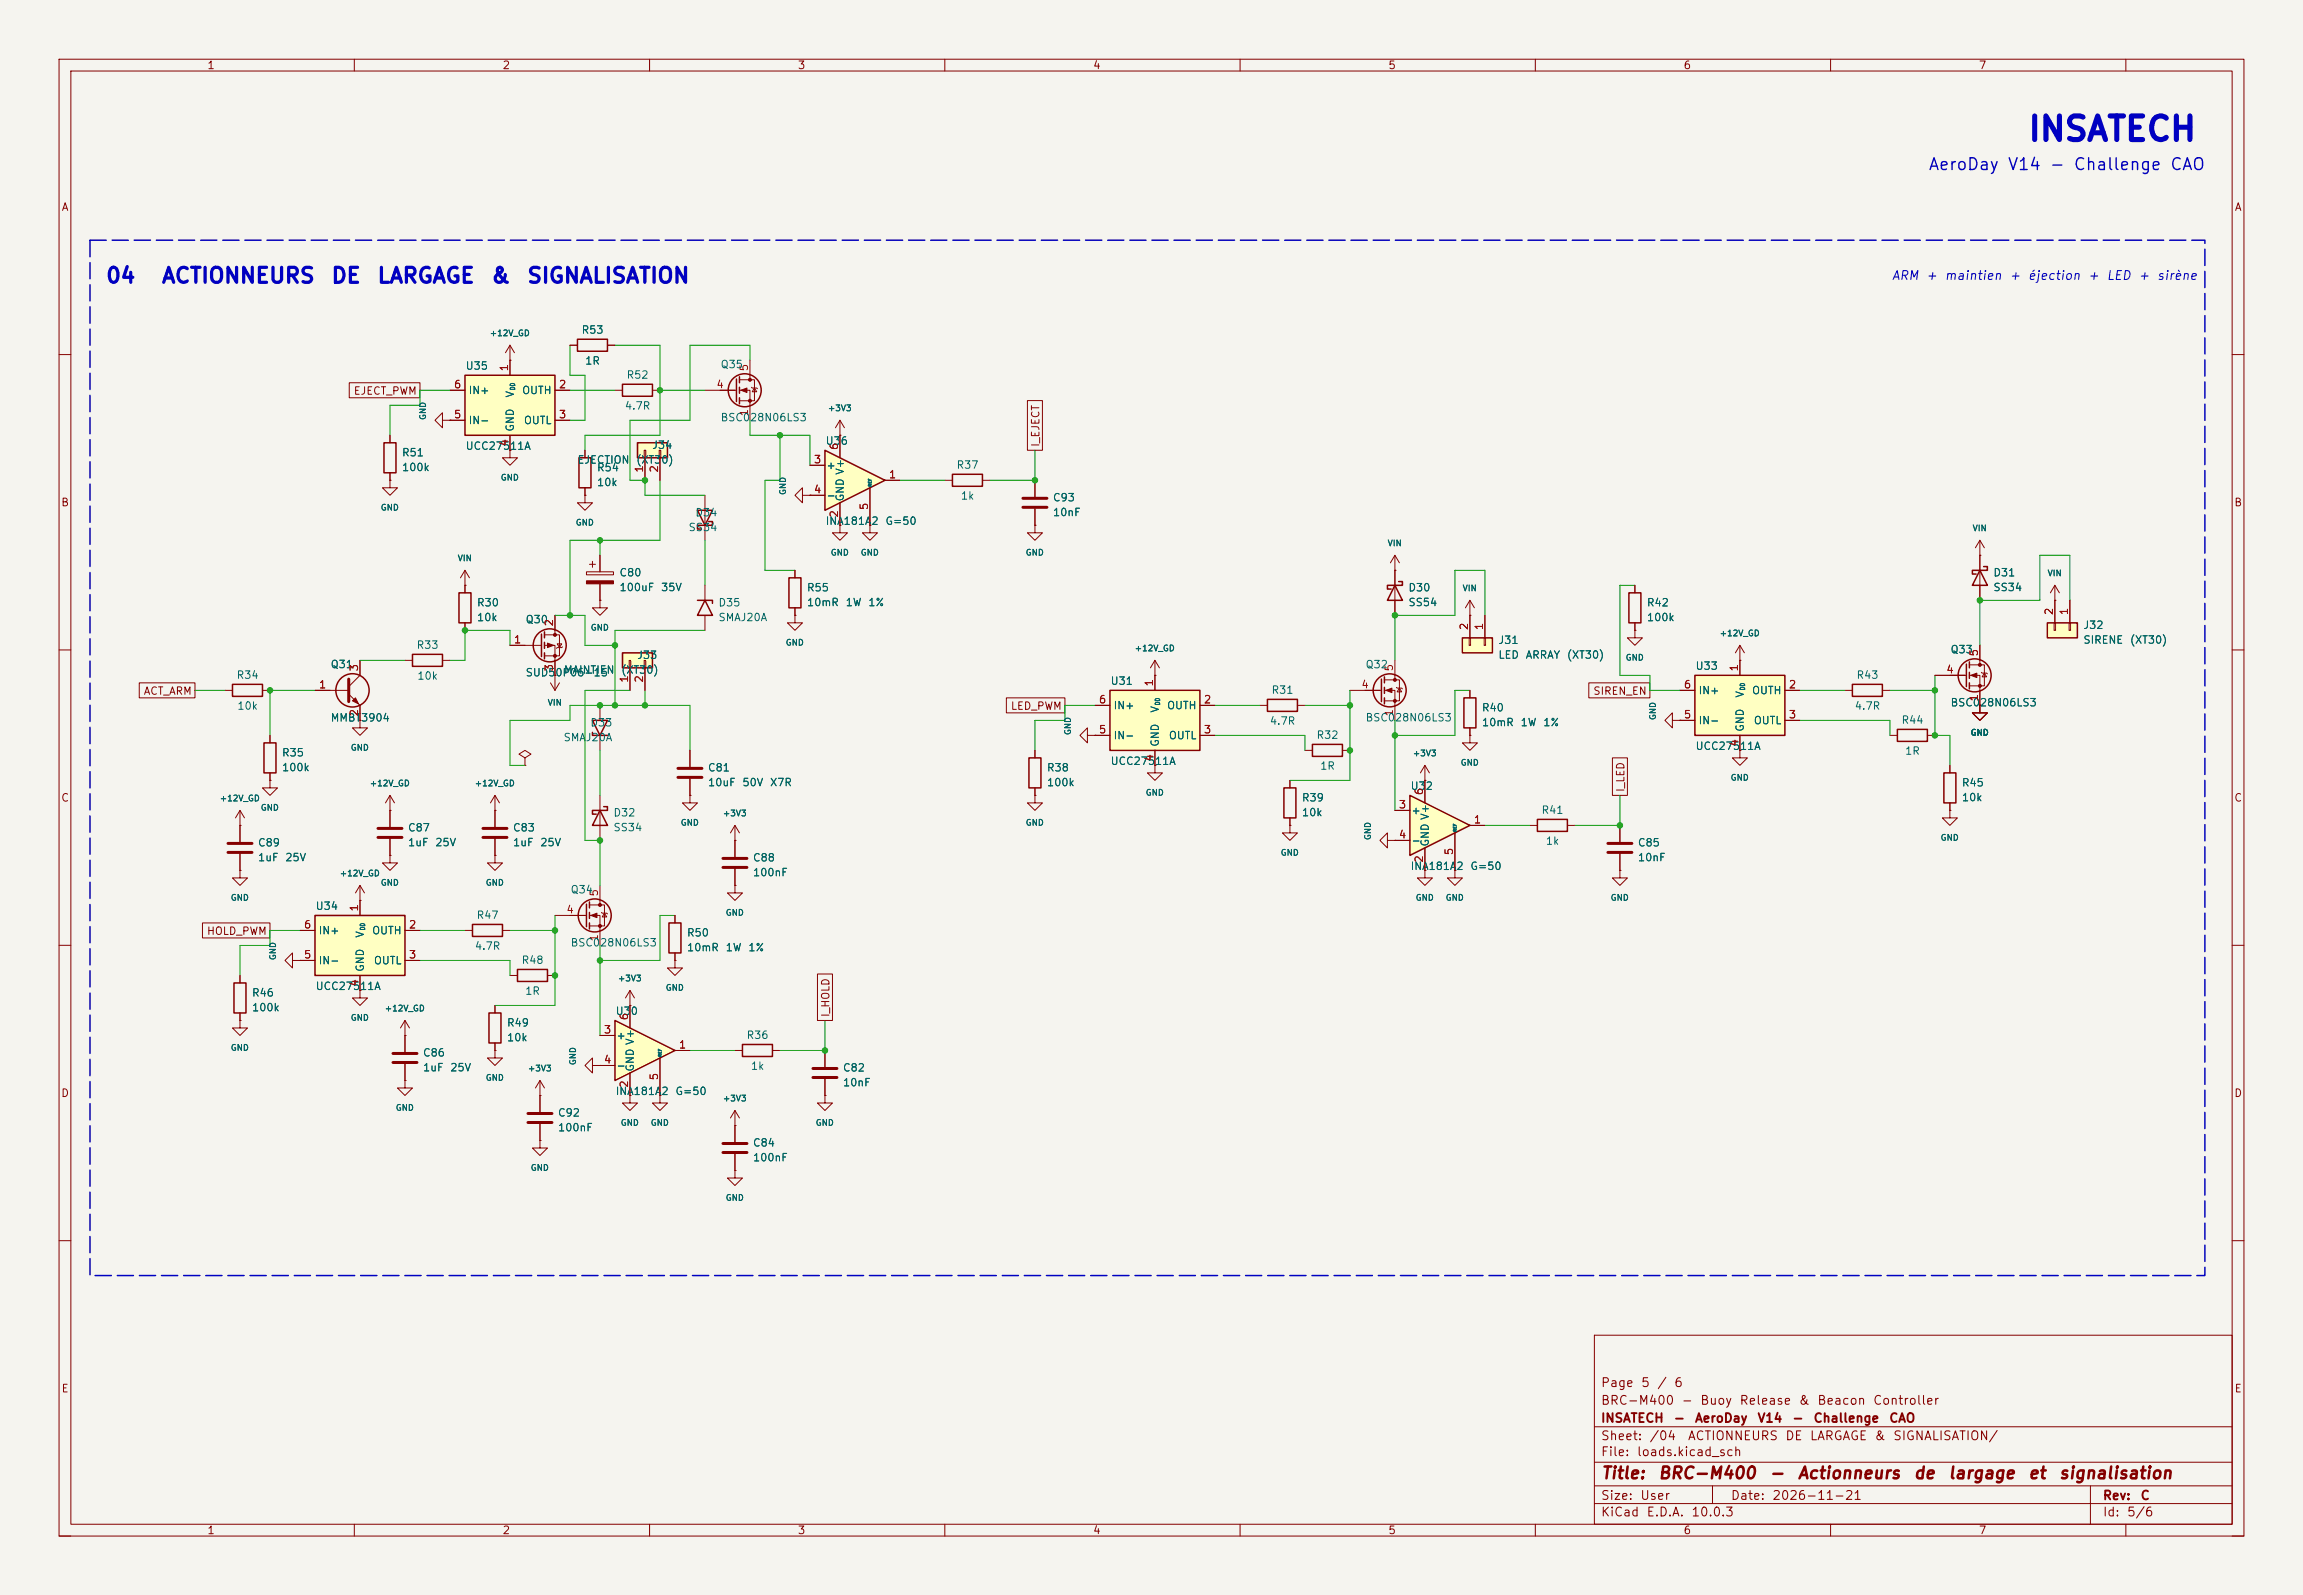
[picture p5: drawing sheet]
<svg xmlns="http://www.w3.org/2000/svg" width="390mm" height="270mm" viewBox="0 0 390 270" stroke-linecap="round" stroke-linejoin="round" font-family="sans-serif">
<defs><g id="words">
<text font-size="4" fill="#0000c2" x="343.2" y="24.8">INSATECH</text>
<g font-size="2.5" fill="#0000c2">
<text x="17.8" y="48.6">04</text>
<text x="27.2" y="48.6">ACTIONNEURS</text>
<text x="55.9" y="48.6">DE</text>
<text x="63.7" y="48.6">LARGAGE</text>
<text x="83" y="48.6">&amp;</text>
<text x="89.1" y="48.6">SIGNALISATION</text>
</g>
<text font-size="2" fill="#0000c2" x="326.5" y="29.3">AeroDay V14 - Challenge CAO</text>
<g font-size="2" fill="#840000">
<text x="271" y="250.9">Title:</text>
<text x="280.7" y="250.9">BRC-M400</text>
<text x="299.5" y="250.9">-</text>
<text x="304.3" y="250.9">Actionneurs</text>
<text x="323.9" y="250.9">de</text>
<text x="329.8" y="250.9">largage</text>
<text x="343.3" y="250.9">et</text>
<text x="348.5" y="250.9">signalisation</text>
</g>
<g font-size="1.5" fill="#0000c2">
<text x="320.2" y="47.8">ARM</text>
<text x="326" y="47.8">+</text>
<text x="329.2" y="47.8">maintien</text>
<text x="340.1" y="47.8">+</text>
<text x="343.3" y="47.8">éjection</text>
<text x="353.4" y="47.8">+</text>
<text x="356.6" y="47.8">LED</text>
<text x="362" y="47.8">+</text>
<text x="365.1" y="47.8">sirène</text>
</g>
<g font-size="1.5" fill="#840000">
<text x="271" y="238.2">BRC-M400</text>
<text x="271" y="235.2">Page</text>
<text x="277.8" y="235.2">5</text>
<text x="280.5" y="235.2">/</text>
<text x="283.4" y="235.2">6</text>
<text x="284.7" y="238.2">-</text>
<text x="287.8" y="238.2">Buoy</text>
<text x="294.5" y="238.2">Release</text>
<text x="304.5" y="238.2">&amp;</text>
<text x="307.6" y="238.2">Beacon</text>
<text x="317.1" y="238.2">Controller</text>
<text x="271" y="244.2">Sheet:</text>
<text x="271" y="241.2">INSATECH</text>
<text x="279.2" y="244.2">/04</text>
<text x="283.3" y="241.2">-</text>
<text x="285.7" y="244.2">ACTIONNEURS</text>
<text x="286.9" y="241.2">AeroDay</text>
<text x="297.5" y="241.2">V14</text>
<text x="302.2" y="244.2">DE</text>
<text x="303.4" y="241.2">-</text>
<text x="306.4" y="244.2">LARGAGE</text>
<text x="307" y="241.2">Challenge</text>
<text x="317.3" y="244.2">&amp;</text>
<text x="319.8" y="241.2">CAO</text>
<text x="320.5" y="244.2">SIGNALISATION/</text>
<text x="271" y="246.9">File:</text>
<text x="277.1" y="246.9">loads.kicad_sch</text>
<text x="271" y="257.1">KiCad</text>
<text x="271" y="254.3">Size:</text>
<text x="277.7" y="254.3">User</text>
<text x="278.7" y="257.1">E.D.A.</text>
<text x="286.3" y="257.1">10.0.3</text>
<text x="293" y="254.3">Date:</text>
<text x="300" y="254.3">2026-11-21</text>
<text x="356" y="254.3">Rev:</text>
<text x="356" y="257.1">Id:</text>
<text x="360.1" y="257.1">5/6</text>
<text x="362.4" y="254.3">C</text>
</g>
<g font-size="1.3" fill="#840000">
<text x="35" y="12">1</text>
<text x="85" y="12">2</text>
<text x="135" y="12">3</text>
<text x="185" y="12">4</text>
<text x="235" y="12">5</text>
<text x="285" y="12">6</text>
<text x="335" y="12">7</text>
<text x="10.3" y="36">A</text>
<text x="378.3" y="36">A</text>
<text x="59.8" y="67.1">EJECT_PWM</text>
<text x="176.3" y="75.7" transform="rotate(-90 176.3 75.7)">I_EJECT</text>
<text x="10.3" y="86">B</text>
<text x="378.3" y="86">B</text>
<text x="24.2" y="117.9">ACT_ARM</text>
<text x="269.7" y="117.9">SIREN_EN</text>
<text x="171.1" y="120.5">LED_PWM</text>
<text x="10.3" y="136">C</text>
<text x="275.4" y="134.2" transform="rotate(-90 275.4 134.2)">I_LED</text>
<text x="378.3" y="136">C</text>
<text x="34.9" y="158.6">HOLD_PWM</text>
<text x="140.8" y="172.3" transform="rotate(-90 140.8 172.3)">I_HOLD</text>
<text x="10.3" y="186">D</text>
<text x="378.3" y="186">D</text>
<text x="10.3" y="236">E</text>
<text x="378.3" y="236">E</text>
<text x="35" y="260">1</text>
<text x="85" y="260">2</text>
<text x="135" y="260">3</text>
<text x="185" y="260">4</text>
<text x="235" y="260">5</text>
<text x="285" y="260">6</text>
<text x="335" y="260">7</text>
</g>
<g font-size="1.3" fill="#006464">
<text x="98.4" y="56.8">R53</text>
<text x="78.7" y="62.9">U35</text>
<text x="99" y="62">1R</text>
<text x="106" y="64.4">R52</text>
<text x="121.9" y="62.6">Q35</text>
<text x="79.2" y="67">IN+</text>
<text x="87.3" y="67.4" transform="rotate(-90 87.3 67.4)">V</text>
<text x="88.3" y="67">OUTH</text>
<text x="105.7" y="69.7">4.7R</text>
<text x="121.9" y="71.6">BSC028N06LS3</text>
<text x="68" y="77.6">R51</text>
<text x="78.7" y="76.5">UCC27511A</text>
<text x="79.2" y="72.1">IN-</text>
<text x="87.3" y="73.2" transform="rotate(-90 87.3 73.2)">GND</text>
<text x="88.6" y="72.1">OUTL</text>
<text x="110.3" y="76.3">J34</text>
<text x="139.7" y="75.6">U36</text>
<text x="68" y="80.1">100k</text>
<text x="97.7" y="78.8">EJECTION</text>
<text x="101" y="82.6">10k</text>
<text x="101" y="80.1">R54</text>
<text x="107.6" y="78.8">(XT30)</text>
<text x="139.8" y="79.7">+</text>
<text x="161.9" y="79.7">R37</text>
<text x="117.6" y="87.7">D34</text>
<text x="139.7" y="89.2">INA181A2</text>
<text x="139.8" y="84.8">-</text>
<text x="143.2" y="85" transform="rotate(-90 143.2 85)">GND V+</text>
<text x="149.8" y="89.2">G=50</text>
<text x="162.6" y="84.9">1k</text>
<text x="178.2" y="85.2">C93</text>
<text x="178.2" y="87.7">10nF</text>
<text x="116.5" y="90.2">SS34</text>
<text x="104.8" y="100.4">100uF</text>
<text x="104.8" y="97.9">C80</text>
<text x="111.8" y="100.4">35V</text>
<text x="136.5" y="100.4">R55</text>
<text x="238.4" y="100.4">D30</text>
<text x="337.5" y="97.9">D31</text>
<text x="337.5" y="100.4">SS34</text>
<text x="80.7" y="105.5">10k</text>
<text x="80.7" y="103">R30</text>
<text x="88.9" y="105.8">Q30</text>
<text x="121.6" y="105.5">SMAJ20A</text>
<text x="121.6" y="103">D35</text>
<text x="136.5" y="102.9">10mR</text>
<text x="143.1" y="102.9">1W</text>
<text x="146.9" y="102.9">1%</text>
<text x="238.4" y="102.9">SS54</text>
<text x="278.8" y="103">R42</text>
<text x="278.8" y="105.5">100k</text>
<text x="352.7" y="106.8">J32</text>
<text x="55.9" y="113.4">Q31</text>
<text x="70.4" y="110.1">R33</text>
<text x="107.8" y="111.9">J33</text>
<text x="231.1" y="113.4">Q32</text>
<text x="253.6" y="109.3">J31</text>
<text x="253.6" y="111.8">LED</text>
<text x="258.3" y="111.8">ARRAY</text>
<text x="265.2" y="111.8">(XT30)</text>
<text x="287" y="113.7">U33</text>
<text x="330.2" y="110.9">Q33</text>
<text x="352.7" y="109.3">SIRENE</text>
<text x="360.6" y="109.3">(XT30)</text>
<text x="40" y="115.2">R34</text>
<text x="70.6" y="115.4">10k</text>
<text x="88.9" y="114.8">SUD50P06-15</text>
<text x="95.4" y="114.4">MAINTIEN</text>
<text x="105.1" y="114.4">(XT30)</text>
<text x="188" y="116.2">U31</text>
<text x="215.2" y="117.8">R31</text>
<text x="287.5" y="117.8">IN+</text>
<text x="295.6" y="118.2" transform="rotate(-90 295.6 118.2)">V</text>
<text x="296.6" y="117.8">OUTH</text>
<text x="314.3" y="115.2">R43</text>
<text x="330.2" y="119.9">BSC028N06LS3</text>
<text x="40.1" y="120.5">10k</text>
<text x="55.9" y="122.5">MMBT3904</text>
<text x="95.3" y="125.8">SMAJ20A</text>
<text x="99.9" y="123.3">D33</text>
<text x="188.5" y="125.5">IN-</text>
<text x="188.5" y="120.4">IN+</text>
<text x="196.6" y="120.7" transform="rotate(-90 196.6 120.7)">V</text>
<text x="197.5" y="120.4">OUTH</text>
<text x="197.8" y="125.5">OUTL</text>
<text x="214.9" y="123">4.7R</text>
<text x="222.8" y="125.4">R32</text>
<text x="231.1" y="122.4">BSC028N06LS3</text>
<text x="250.8" y="123.2">10mR</text>
<text x="250.8" y="120.7">R40</text>
<text x="257.4" y="123.2">1W</text>
<text x="261.2" y="123.2">1%</text>
<text x="287.5" y="122.9">IN-</text>
<text x="295.6" y="124" transform="rotate(-90 295.6 124)">GND</text>
<text x="296.9" y="122.9">OUTL</text>
<text x="314" y="120.5">4.7R</text>
<text x="321.9" y="122.8">R44</text>
<text x="47.6" y="128.4">R35</text>
<text x="47.6" y="130.9">100k</text>
<text x="119.8" y="130.9">C81</text>
<text x="177.2" y="130.9">R38</text>
<text x="188" y="129.8">UCC27511A</text>
<text x="196.6" y="126.5" transform="rotate(-90 196.6 126.5)">GND</text>
<text x="223.4" y="130.6">1R</text>
<text x="287" y="127.3">UCC27511A</text>
<text x="322.5" y="128.1">1R</text>
<text x="119.8" y="133.4">10uF</text>
<text x="125.6" y="133.4">50V</text>
<text x="130.3" y="133.4">X7R</text>
<text x="177.2" y="133.4">100k</text>
<text x="220.4" y="136">R39</text>
<text x="238.8" y="134">U32</text>
<text x="332.1" y="135.9">10k</text>
<text x="332.1" y="133.4">R45</text>
<text x="43.6" y="143.6">C89</text>
<text x="69" y="143.6">1uF</text>
<text x="69" y="141.1">C87</text>
<text x="73.6" y="143.6">25V</text>
<text x="86.8" y="143.6">1uF</text>
<text x="86.8" y="141.1">C83</text>
<text x="91.4" y="143.6">25V</text>
<text x="103.8" y="138.5">D32</text>
<text x="103.8" y="141">SS34</text>
<text x="220.4" y="138.5">10k</text>
<text x="238.9" y="138.2">+</text>
<text x="238.9" y="143.2">-</text>
<text x="242.3" y="143.4" transform="rotate(-90 242.3 143.4)">GND V+</text>
<text x="260.9" y="138.1">R41</text>
<text x="261.7" y="143.3">1k</text>
<text x="277.3" y="143.6">C85</text>
<text x="43.6" y="146.1">1uF</text>
<text x="48.2" y="146.1">25V</text>
<text x="127.4" y="148.6">100nF</text>
<text x="127.4" y="146.1">C88</text>
<text x="238.8" y="147.6">INA181A2</text>
<text x="248.9" y="147.6">G=50</text>
<text x="277.3" y="146.1">10nF</text>
<text x="53.3" y="154.3">U34</text>
<text x="80.6" y="155.9">R47</text>
<text x="96.5" y="151.5">Q34</text>
<text x="53.8" y="158.5">IN+</text>
<text x="61.9" y="158.8" transform="rotate(-90 61.9 158.8)">V</text>
<text x="62.9" y="158.5">OUTH</text>
<text x="80.3" y="161.1">4.7R</text>
<text x="96.5" y="160.5">BSC028N06LS3</text>
<text x="116.2" y="161.3">10mR</text>
<text x="116.2" y="158.8">R50</text>
<text x="122.8" y="161.3">1W</text>
<text x="126.6" y="161.3">1%</text>
<text x="53.3" y="167.9">UCC27511A</text>
<text x="53.8" y="163.6">IN-</text>
<text x="61.9" y="164.6" transform="rotate(-90 61.9 164.6)">GND</text>
<text x="63.2" y="163.6">OUTL</text>
<text x="88.2" y="163.5">R48</text>
<text x="42.6" y="169">R46</text>
<text x="42.6" y="171.5">100k</text>
<text x="88.8" y="168.7">1R</text>
<text x="104.1" y="172.1">U30</text>
<text x="71.5" y="179.2">C86</text>
<text x="85.7" y="176.6">10k</text>
<text x="85.7" y="174.1">R49</text>
<text x="104.3" y="176.3">+</text>
<text x="126.3" y="176.2">R36</text>
<text x="71.5" y="181.7">1uF</text>
<text x="76.1" y="181.7">25V</text>
<text x="104.1" y="185.7">INA181A2</text>
<text x="104.3" y="181.3">-</text>
<text x="107.7" y="181.5" transform="rotate(-90 107.7 181.5)">GND V+</text>
<text x="114.3" y="185.7">G=50</text>
<text x="127" y="181.4">1k</text>
<text x="142.6" y="181.7">C82</text>
<text x="142.6" y="184.2">10nF</text>
<text x="94.4" y="191.8">100nF</text>
<text x="94.4" y="189.3">C92</text>
<text x="127.4" y="196.9">100nF</text>
<text x="127.4" y="194.4">C84</text>
</g>
<g font-size="1.3" fill="#a90000">
<text x="86.3" y="63" transform="rotate(-90 86.3 63)">1</text>
<text x="127" y="63" transform="rotate(-90 127 63)">5</text>
<text x="76.8" y="71.1">5</text>
<text x="76.8" y="66">6</text>
<text x="94.5" y="66">2</text>
<text x="94.5" y="71.1">3</text>
<text x="121.2" y="66">4</text>
<text x="127" y="70.6" transform="rotate(-90 127 70.6)">1</text>
<text x="86.3" y="75.7" transform="rotate(-90 86.3 75.7)">4</text>
<text x="142.2" y="76.3" transform="rotate(-90 142.2 76.3)">6</text>
<text x="109.2" y="80.1" transform="rotate(-90 109.2 80.1)">1</text>
<text x="111.7" y="80.1" transform="rotate(-90 111.7 80.1)">2</text>
<text x="137.7" y="78.7">3</text>
<text x="137.7" y="83.8">4</text>
<text x="150.4" y="81.3">1</text>
<text x="142.2" y="87.7" transform="rotate(-90 142.2 87.7)">2</text>
<text x="147.3" y="86.5" transform="rotate(-90 147.3 86.5)">5</text>
<text x="94" y="106.1" transform="rotate(-90 94 106.1)">2</text>
<text x="248.9" y="106.8" transform="rotate(-90 248.9 106.8)">2</text>
<text x="251.4" y="106.8" transform="rotate(-90 251.4 106.8)">1</text>
<text x="348" y="104.2" transform="rotate(-90 348 104.2)">2</text>
<text x="350.5" y="104.2" transform="rotate(-90 350.5 104.2)">1</text>
<text x="60.9" y="113.8" transform="rotate(-90 60.9 113.8)">3</text>
<text x="86.9" y="109.2">1</text>
<text x="94" y="113.8" transform="rotate(-90 94 113.8)">3</text>
<text x="236.2" y="113.8" transform="rotate(-90 236.2 113.8)">5</text>
<text x="294.6" y="113.8" transform="rotate(-90 294.6 113.8)">1</text>
<text x="335.3" y="111.2" transform="rotate(-90 335.3 111.2)">5</text>
<text x="53.9" y="116.8">1</text>
<text x="106.7" y="115.7" transform="rotate(-90 106.7 115.7)">1</text>
<text x="109.2" y="115.7" transform="rotate(-90 109.2 115.7)">2</text>
<text x="186" y="119.4">6</text>
<text x="195.6" y="116.3" transform="rotate(-90 195.6 116.3)">1</text>
<text x="203.8" y="119.4">2</text>
<text x="230.4" y="116.8">4</text>
<text x="285" y="116.8">6</text>
<text x="302.8" y="116.8">2</text>
<text x="329.5" y="114.3">4</text>
<text x="335.3" y="118.8" transform="rotate(-90 335.3 118.8)">1</text>
<text x="60.9" y="121.4" transform="rotate(-90 60.9 121.4)">2</text>
<text x="186" y="124.5">5</text>
<text x="203.8" y="124.5">3</text>
<text x="236.2" y="121.4" transform="rotate(-90 236.2 121.4)">1</text>
<text x="285" y="121.9">5</text>
<text x="302.8" y="121.9">3</text>
<text x="195.6" y="129" transform="rotate(-90 195.6 129)">4</text>
<text x="294.6" y="126.5" transform="rotate(-90 294.6 126.5)">4</text>
<text x="236.8" y="137.2">3</text>
<text x="241.3" y="134.7" transform="rotate(-90 241.3 134.7)">6</text>
<text x="236.8" y="142.2">4</text>
<text x="249.5" y="139.7">1</text>
<text x="241.3" y="146.1" transform="rotate(-90 241.3 146.1)">2</text>
<text x="246.4" y="144.9" transform="rotate(-90 246.4 144.9)">5</text>
<text x="60.9" y="154.4" transform="rotate(-90 60.9 154.4)">1</text>
<text x="95.8" y="154.9">4</text>
<text x="101.6" y="151.9" transform="rotate(-90 101.6 151.9)">5</text>
<text x="51.4" y="157.5">6</text>
<text x="69.1" y="157.5">2</text>
<text x="101.6" y="159.5" transform="rotate(-90 101.6 159.5)">1</text>
<text x="51.4" y="162.6">5</text>
<text x="60.9" y="167.1" transform="rotate(-90 60.9 167.1)">4</text>
<text x="69.1" y="162.6">3</text>
<text x="106.7" y="172.8" transform="rotate(-90 106.7 172.8)">6</text>
<text x="102.2" y="175.3">3</text>
<text x="114.9" y="177.8">1</text>
<text x="102.2" y="180.3">4</text>
<text x="106.7" y="184.2" transform="rotate(-90 106.7 184.2)">2</text>
<text x="111.7" y="183" transform="rotate(-90 111.7 183)">5</text>
</g>
<g font-size="1" fill="#006464">
<text x="82.9" y="57.1">+12V_GD</text>
<text x="72.4" y="71.2" transform="rotate(-90 72.4 71.2)">GND</text>
<text x="140.1" y="69.8">+3V3</text>
<text x="84.7" y="81.6">GND</text>
<text x="133.3" y="83.9" transform="rotate(-90 133.3 83.9)">GND</text>
<text x="64.4" y="86.7">GND</text>
<text x="97.4" y="89.2">GND</text>
<text x="77.4" y="95.2">VIN</text>
<text x="140.6" y="94.3">GND</text>
<text x="145.7" y="94.3">GND</text>
<text x="173.6" y="94.3">GND</text>
<text x="234.9" y="92.7">VIN</text>
<text x="334" y="90.2">VIN</text>
<text x="247.6" y="100.3">VIN</text>
<text x="346.7" y="97.8">VIN</text>
<text x="99.9" y="107">GND</text>
<text x="291.1" y="107.9">+12V_GD</text>
<text x="133" y="109.5">GND</text>
<text x="192.1" y="110.5">+12V_GD</text>
<text x="275.2" y="112.1">GND</text>
<text x="92.7" y="119.7">VIN</text>
<text x="181.6" y="124.5" transform="rotate(-90 181.6 124.5)">GND</text>
<text x="280.6" y="122" transform="rotate(-90 280.6 122)">GND</text>
<text x="333.6" y="124.8">GND</text>
<text x="59.3" y="127.3">GND</text>
<text x="239.2" y="128.3">+3V3</text>
<text x="247.3" y="129.8">GND</text>
<text x="37.1" y="135.9">+12V_GD</text>
<text x="44.1" y="137.5">GND</text>
<text x="62.5" y="133.3">+12V_GD</text>
<text x="80.3" y="133.3">+12V_GD</text>
<text x="193.9" y="134.9">GND</text>
<text x="293" y="132.4">GND</text>
<text x="115.2" y="140">GND</text>
<text x="122.3" y="138.4">+3V3</text>
<text x="173.6" y="140">GND</text>
<text x="232.4" y="142.3" transform="rotate(-90 232.4 142.3)">GND</text>
<text x="328.5" y="142.5">GND</text>
<text x="57.5" y="148.6">+12V_GD</text>
<text x="216.8" y="145.1">GND</text>
<text x="39" y="152.7">GND</text>
<text x="64.4" y="150.2">GND</text>
<text x="82.2" y="150.2">GND</text>
<text x="122.8" y="155.2">GND</text>
<text x="239.6" y="152.7">GND</text>
<text x="244.7" y="152.7">GND</text>
<text x="272.7" y="152.7">GND</text>
<text x="47" y="162.6" transform="rotate(-90 47 162.6)">GND</text>
<text x="104.6" y="166.4">+3V3</text>
<text x="112.6" y="167.9">GND</text>
<text x="59.3" y="173">GND</text>
<text x="65.1" y="171.4">+12V_GD</text>
<text x="39" y="178.1">GND</text>
<text x="82.2" y="183.2">GND</text>
<text x="89.3" y="181.6">+3V3</text>
<text x="97.8" y="180.4" transform="rotate(-90 97.8 180.4)">GND</text>
<text x="66.9" y="188.3">GND</text>
<text x="105" y="190.8">GND</text>
<text x="110.1" y="190.8">GND</text>
<text x="122.3" y="186.7">+3V3</text>
<text x="138" y="190.8">GND</text>
<text x="89.8" y="198.4">GND</text>
<text x="122.8" y="203.5">GND</text>
</g>
<g font-size=".8" fill="#006464">
<text x="87.4" y="66.1" transform="rotate(-90 87.4 66.1)">DD</text>
<text x="196.6" y="119.5" transform="rotate(-90 196.6 119.5)">DD</text>
<text x="295.7" y="116.9" transform="rotate(-90 295.7 116.9)">DD</text>
<text x="62" y="157.6" transform="rotate(-90 62 157.6)">DD</text>
</g>
<g font-size=".5" fill="#006464">
<text x="147.7" y="82.4" transform="rotate(-90 147.7 82.4)">REF</text>
<text x="246.8" y="140.9" transform="rotate(-90 246.8 140.9)">REF</text>
<text x="112.1" y="179" transform="rotate(-90 112.1 179)">REF</text>
</g>
</g></defs>
<path d="M0 0h390v270h-390z" fill="#f5f4ef" stroke="#f5f4ef" stroke-width=".17"/>
<g fill="none" stroke="#840000" stroke-width=".17">
<path d="M10 10h370v250h-370zM12 12h366v246h-366zM60 10v2M110 10v2M160 10v2M210 10v2M260 10v2M310 10v2M360 10v2M10 60h2M378 60h2M10 110h2"/>
<path d="M213.4 119.4h1.2M219.7 119.4h1.3M378 110h2M101.6 134.6v7.7M116.8 134.6v1.3h1.3l-1.3 1.3-1.2-1.3h1.2M116.8 134.6h.1M195.6 129.6v1.2h1.2l-1.2 1.3-1.3-1.3h1.3M195.6 129.6h.1M10 160h2M49.5 162.6v-1.3l-1.2 1.3 1.2 1.3v-1.3h1.3M50.8 162.6h.1M124.5 177.8h1.2"/>
<path d="M130.8 177.8h1.3M378 160h2M10 210h2M378 210h2M270 226h108v32h-108zM60 258v2M110 258v2M160 258v2M210 258v2M260 258v2M270 254.5h108M270 251.5h108"/>
<path d="M270 247.5h108M270 241.5h108M290 251.5v3M310 258v2M354 251.5v6.5M360 258v2M10 260h2M378 260h2"/>
</g>
<path d="M214.6 118.4h5.1v2h-5.1zM101.6 137.2l1.3 2.5h-2.6zM102.2 136.5h.7v.7h-2.6v.6h.7M125.7 176.8h5.1v2h-5.1z" fill="none" stroke="#840000" stroke-width=".25"/>
<path d="M53.3 155h15.3v10.1h-15.3z" fill="#ffffc2"/>
<path d="M53.3 155h15.3v10.1h-15.3zM39.6 166.4h2.1v5.1h-2.1z" fill="none" stroke="#840000" stroke-width=".25"/>
<g fill="none" stroke="#840000" stroke-width=".17">
<path d="M50.8 157.5h2.5M61 152.4v2.6M68.6 157.5h2.5M40.6 172.7v1.3h1.3l-1.3 1.3-1.2-1.3h1.2M40.6 172.7h.1M40.6 165.1v1.3M40.6 171.5v1.2M50.8 162.6h2.5M61 167.7v1.2h1.2l-1.2 1.3-1.3-1.3h1.3M61 167.7h.1M61 165.1v2.6M68.6 175.3h.1"/>
<path d="M68.6 162.6h2.5M68.6 172.7l-.8 1.3M68.6 172.7l.7 1.3M68.6 172.7v2.6M100.3 180.4v-1.3l-1.2 1.3 1.2 1.2v-1.2h1.3M101.6 180.4h.1M106.7 185.4v1.3h1.2l-1.2 1.3-1.3-1.3h1.3M106.7 185.4h.1M111.8 185.4v1.3h1.2l-1.2 1.3-1.3-1.3h1.3M111.8 185.4h.1"/>
</g>
<path d="M104.1 172.7l10.2 5.1-10.2 5.1z" fill="#ffffc2"/>
<path d="M82.8 171.5h2v5.1h-2zM104.1 172.7l10.2 5.1-10.2 5.1z" fill="none" stroke="#840000" stroke-width=".25"/>
<g fill="none" stroke="#840000" stroke-width=".17">
<path d="M68.6 175.3v2.8M83.8 177.8v1.3h1.3l-1.3 1.3-1.3-1.3h1.3M83.8 177.8h.1M83.8 170.2v1.3M83.8 176.6v1.2M101.6 175.3h2.5M106.7 170.2h.1M106.7 167.7v6.3M106.7 167.7l-.8 1.2M106.7 167.7l.7 1.2M111.8 179.1v6.3M114.3 177.8h2.5"/>
<path d="M68.6 182.9v1.3h1.2l-1.2 1.2-1.3-1.2h1.3M68.6 182.9h.1M68.6 180.1v2.8M91.4 185.4h.1M91.4 182.9l-.7 1.3M91.4 182.9l.8 1.3M91.4 182.9v2.5M101.6 180.4h2.5M106.7 181.6v3.8"/>
</g>
<path d="M66.5 178.3h4.1M66.5 179.9h4.1" fill="none" stroke="#840000" stroke-width=".51"/>
<path d="M188 116.9h15.2v10.1h-15.2z" fill="#ffffc2"/>
<path d="M188 116.9h15.2v10.1h-15.2zM80 156.5h5.1v2h-5.1zM113.3 156.2h2v5.1h-2zM87.6 164.1h5.1v2h-5.1z" fill="none" stroke="#840000" stroke-width=".25"/>
<g fill="none" stroke="#840000" stroke-width=".17">
<path d="M185.4 119.4h2.6M195.6 114.3v2.6M203.2 119.4h2.5M83.8 137.2v2.8M116.8 127v2.8M116.8 131.8v2.8M124.5 139.7l-.8 1.3M124.5 139.7l.7 1.3M124.5 139.7v2.6M185.4 124.5h2.6M195.6 127v2.6M203.2 124.5h2.5"/>
<path d="M78.7 157.5h1.3M83.8 142v2.8M85.1 157.5h1.3M114.3 155v1.2M124.5 142.3h.1M124.5 149.9v1.3h1.2l-1.2 1.2-1.3-1.2h1.3M124.5 149.9h.1M86.4 165.1h1.2M92.7 165.1h1.3M114.3 162.6v1.3h1.3l-1.3 1.2-1.3-1.2h1.3M114.3 162.6h.1M114.3 161.3v1.3"/>
</g>
<path d="M114.8 130.1h4.1M114.8 131.6h4.1M81.8 140.2h4.1M81.8 141.8h4.1" fill="none" stroke="#840000" stroke-width=".51"/>
<path d="M287 114.3h15.3v10.2h-15.3z" fill="#ffffc2"/>
<g fill="none" stroke="#840000" stroke-width=".25">
<path d="M287 114.3h15.3v10.2h-15.3zM333 112.4v3.8M333.5 112v1.1M333.5 113.8v1M333.5 115.6v1M99.3 153.1v3.8M99.8 152.7v1M99.8 154.5v1M99.8 156.2v1"/>
<circle cx="334.4" cy="114.3" r="2.79"/>
<circle cx="100.7" cy="155" r="2.79"/>
</g>
<g fill="none" stroke="#840000" stroke-width=".17">
<path d="M335.3 94h.1M335.3 91.5v2.5M335.3 91.5l-.8 1.2M335.3 91.5l.7 1.2M284.5 116.9h2.5M294.6 111.8v2.5M302.3 116.9h2.5M327.7 114.3h5.3M333.5 112.5h2.5v3.6h-2.5M333.5 114.3h1.8v5.1M335.3 119.4v1.3h1.2l-1.2 1.2-1.3-1.2h1.3M335.3 119.4h.1"/>
<path d="M335.3 109.2v3.3M335.5 113.8l.2 .1h.7l.1 .2M336 113.9l.4 .7h-.7zM284.5 121.9h2.5M294.6 124.5v2.5M302.3 121.9h2.5M94 155h5.3M99.8 153.2h2.6v3.5h-2.6M99.8 155h1.8v5M101.6 149.9v3.3M101.9 154.5l.1 .1h.7l.2 .1M102.4 154.6l.3 .6h-.7z"/>
<path d="M124.5 142.3v2.8M124.5 147.1v2.8"/>
</g>
<g fill="#840000" stroke="#840000" stroke-width=".17">
<path d="M100.1 155l1-.4v.7z"/>
<path d="M333.8 114.3l1-.4v.8z"/>
<circle cx="101.6" cy="153.2" r=".25"/>
<circle cx="101.6" cy="156.7" r=".25"/>
<circle cx="335.3" cy="112.5" r=".25"/>
<circle cx="335.3" cy="116.1" r=".25"/>
</g>
<path d="M122.4 145.3h4.1M122.4 146.8h4.1" fill="none" stroke="#840000" stroke-width=".51"/>
<path d="M346.7 105.4h5.1v2.6h-5.1z" fill="#ffffc2"/>
<path d="M335.3 96.5l1.2 2.6h-2.5zM335.9 95.9h.6v.6h-2.5v.7h.6M346.7 105.4h5.1v2.6h-5.1z" fill="none" stroke="#840000" stroke-width=".25"/>
<path d="M335.3 94v7.6M348 99.1v6.3M348 99.1l-.8 1.3M348 99.1l.7 1.3M347.9 105.4h.2v1.3h-.2zM348 101.6h.1M350.4 105.4h.2v1.3h-.2zM350.5 101.6v3.8" fill="none" stroke="#840000" stroke-width=".17"/>
<path d="M78.7 63.5h15.3v10.2h-15.3z" fill="#ffffc2"/>
<path d="M65 75h2.1v5h-2.1zM78.7 63.5h15.3v10.2h-15.3zM161.3 80.3h5.1v2h-5.1zM77.7 100.4h2.1v5h-2.1z" fill="none" stroke="#840000" stroke-width=".25"/>
<g fill="none" stroke="#840000" stroke-width=".17">
<path d="M66 73.7v1.3M74.9 71.1v-1.2l-1.2 1.2 1.2 1.3v-1.3h1.3M76.2 71.1h.1M76.2 66.1h2.5M76.2 71.1h2.5M86.4 76.2v1.3h1.2l-1.2 1.3-1.3-1.3h1.3M86.4 76.2h.1M86.4 61v2.5M86.4 73.7v2.5M94 66.1h2.5M94 71.1h2.5M142.2 73.7h.1"/>
<path d="M142.2 71.1l-.7 1.3M142.2 71.1l.8 1.3M142.2 71.1v2.6M66 81.3v1.3h1.3l-1.3 1.2-1.2-1.2h1.2M66 81.3h.1M66 80v1.3M78.7 99.1h.1M78.7 96.5l-.7 1.3M78.7 96.5l.8 1.3M78.7 96.5v3.9M160 81.3h1.3M166.4 81.3h1.2"/>
<path d="M78.7 105.4v1.3"/>
</g>
<path d="M139.7 76.2l10.2 5.1-10.2 5.1z" fill="#ffffc2"/>
<g fill="none" stroke="#840000" stroke-width=".25">
<path d="M97.8 57.4h5.1v2.1h-5.1zM98 77.5h2.1v5.1h-2.1zM124.7 64.2v3.8M125.2 63.8v1M125.2 65.6v1M125.2 67.3v1M139.7 76.2l10.2 5.1-10.2 5.1zM118.1 86.4h2.5l-1.2 2.5zM120 88.3h.6v.6h-2.5v.7h.6M133.6 97.8h2v5.1h-2zM39.4 115.8h5v2.1h-5zM69.8 110.8h5.1v2h-5.1z"/>
<path d="M91.7 107.3v3.8M92.2 107v1M92.2 108.7v1.1M92.2 110.5v1M118.1 101.6h2.5v.5M119.4 101.6l1.2 2.6h-2.5zM44.7 125.8h2v5h-2zM174.2 128.3h2.1v5.1h-2.1zM260.3 138.7h5.1v2h-5.1zM329.2 130.8h2v5.1h-2z"/>
<circle cx="126.1" cy="66.1" r="2.79"/>
<circle cx="59.7" cy="116.9" r="2.82"/>
<circle cx="93.1" cy="109.2" r="2.79"/>
</g>
<g fill="none" stroke="#840000" stroke-width=".17">
<path d="M86.4 58.4l-.8 1.3M86.4 58.4l.7 1.3M86.4 58.4v2.6M96.5 58.4h1.3M102.9 58.4h1.2M86.4 61h.1M99.1 76.2v1.3M119.4 66.1h5.3M125.2 64.3h2.6v3.5h-2.6M125.2 66.1h1.8v5M127 61v3.3M127.3 65.6l.1 .1h.7l.2 .1"/>
<path d="M127.8 65.7l.3 .6h-.7zM137.2 78.8h2.5M142.2 73.7v3.8M99.1 83.8v1.3h1.2l-1.2 1.3-1.3-1.3h1.3M99.1 83.8h.1M99.1 82.6v1.2M99.3 96.8h4.6v.5h-4.6zM99.8 95.5h1M100.3 95v1M101.6 94v2.8M101.6 98.8v2.8M119.4 83.8v7.7"/>
<path d="M119.4 99.1v2.5M134.6 96.5v1.3M135.9 83.8v-1.2l-1.3 1.2 1.3 1.3v-1.3h1.3M137.2 83.8h.1M137.2 83.8h2.5M142.2 88.9v1.3h1.3l-1.3 1.3-1.2-1.3h1.2M142.2 88.9h.1M142.2 85.1v3.8M147.3 88.9v1.3h1.3l-1.3 1.3-1.3-1.3h1.3M147.3 88.9h.1M147.3 82.6v6.3M149.9 81.3h2.5"/>
<path d="M175.3 88.9v1.3h1.2l-1.2 1.3-1.3-1.3h1.3M175.3 88.9h.1M175.3 81.3v2.8M175.3 86.1v2.8M38.1 116.9h1.3M44.4 116.9h1.3M53.3 116.9h5.8M59.1 117.5l1.9 1.9v2.5M61 111.8v2.5l-1.9 1.9M68.6 111.8h1.2M74.9 111.8h1.3M86.4 109.2h5.3"/>
<path d="M92.2 107.5h2.5v3.5h-2.5M92.2 109.2h1.8v5.1M94 104.2v3.3M94.4 109h.7l-.4 .6zM95.2 109.5l-.1 .1h-.7l-.2 .2M101.6 101.6v1.3h1.3l-1.3 1.3-1.3-1.3h1.3M101.6 101.6h.1M119.4 104.2v2.5M134.6 104.2v1.2h1.3l-1.3 1.3-1.3-1.3h1.3M134.6 104.2h.1M134.6 102.9v1.3M40.6 139.7h.1"/>
<path d="M40.6 137.2v5.3M40.6 137.2l-.7 1.3M40.6 137.2l.8 1.3M45.7 132.1v1.3h1.3l-1.3 1.2-1.3-1.2h1.3M45.7 132.1h.1M45.7 124.5v1.3M45.7 130.8v1.3M61 121.9v1.3h1.2l-1.2 1.3-1.3-1.3h1.3M61 121.9h.1M66 137.2h.1M66 134.6l-.7 1.3M66 134.6l.8 1.3"/>
<path d="M66 134.6v5.4M83.8 137.2h.1M83.8 134.6l-.7 1.3M83.8 134.6l.8 1.3M83.8 134.6v2.6M175.3 134.6v1.3h1.2l-1.2 1.3-1.3-1.3h1.3M175.3 134.6h.1M175.3 127v1.3M175.3 133.4v1.2M259.1 139.7h1.2M265.4 139.7h1.3M274.3 139.7v2.8"/>
<path d="M330.2 137.2v1.3h1.3l-1.3 1.2-1.3-1.2h1.3M330.2 137.2h.1M330.2 129.6v1.2M330.2 135.9v1.3M40.6 147.3v1.3h1.3l-1.3 1.3-1.2-1.3h1.2M40.6 147.3h.1M40.6 144.5v2.8M61 152.4h.1M61 149.9l-.8 1.3M61 149.9l.7 1.3M61 149.9v2.5M66 144.8v1.3h1.3l-1.3 1.2-1.2-1.2h1.2"/>
<path d="M66 144.8h.1M66 142v2.8M83.8 144.8v1.3h1.3l-1.3 1.2-1.3-1.2h1.3M83.8 144.8h.1M241.3 147.3v1.3h1.3l-1.3 1.3-1.3-1.3h1.3M241.3 147.3h.1M246.4 147.3v1.3h1.2l-1.2 1.3-1.3-1.3h1.3M246.4 147.3h.1M274.3 147.3v1.3h1.3l-1.3 1.3-1.3-1.3h1.3M274.3 147.3h.1M274.3 144.5v2.8"/>
</g>
<g fill="#840000" stroke="#840000" stroke-width=".17">
<path d="M92.7 108.9l1 .3-1 .4z"/>
<path d="M59.7 118.6l.5-.5 .5 1z"/>
<path d="M99.3 98.3h4.6v.5h-4.6z"/>
<path d="M125.5 66.1l1-.4v.7z"/>
<circle cx="94" cy="107.5" r=".25"/>
<circle cx="94" cy="111" r=".25"/>
<circle cx="127" cy="64.3" r=".25"/>
<circle cx="127" cy="67.8" r=".25"/>
</g>
<path d="M173.2 84.4h4.1M173.2 85.9h4.1M59.1 115v3.8M38.6 142.8h4.1M38.6 144.3h4.1M64 140.2h4.1M64 141.8h4.1M272.3 142.8h4.1M272.3 144.3h4.1" fill="none" stroke="#840000" stroke-width=".51"/>
<path d="M107.9 75h5.1v2.5h-5.1z" fill="#ffffc2"/>
<path d="M105.4 65h5.1v2.1h-5.1zM107.9 75h5.1v2.5h-5.1zM313.7 115.8h5.1v2.1h-5.1zM321.3 123.5h5.1v2h-5.1z" fill="none" stroke="#840000" stroke-width=".25"/>
<g fill="none" stroke="#840000" stroke-width=".17">
<path d="M104.1 66.1h1.3M109.1 76.2h.2v1.3h-.2zM109.2 77.5v3.8M110.5 66.1h1.3M111.6 76.2h.3v1.3h-.3zM111.8 77.5v3.8M312.4 116.9h1.3M318.8 116.9h1.2M218.4 139.7v1.3h1.3l-1.3 1.3-1.2-1.3h1.2M218.4 139.7h.1M320 124.5h1.3M326.4 124.5h1.3"/>
<path d="M139.7 177.8v2.8M91.4 193.1v1.2h1.3l-1.3 1.3-1.2-1.3h1.2M91.4 193.1h.1M91.4 185.4v2.8M91.4 190.3v2.8M124.5 190.5h.1M124.5 198.1v1.3h1.2l-1.2 1.3-1.3-1.3h1.3M124.5 198.1h.1M124.5 188l-.8 1.3M124.5 188l.7 1.3M124.5 188v5.3M124.5 195.3v2.8"/>
<path d="M139.7 185.4v1.3h1.3l-1.3 1.3-1.3-1.3h1.3M139.7 185.4h.1M139.7 182.6v2.8"/>
</g>
<path d="M89.4 188.5h4.1M89.4 190h4.1M122.4 193.6h4.1M122.4 195.1h4.1M137.7 180.9h4M137.7 182.4h4" fill="none" stroke="#840000" stroke-width=".51"/>
<path d="M238.8 134.6l10.1 5.1-10.1 5.1z" fill="#ffffc2"/>
<path d="M238.8 134.6l10.1 5.1-10.1 5.1z" fill="none" stroke="#840000" stroke-width=".25"/>
<path d="M236.2 137.2h2.6M241.3 132.1v3.8M248.9 139.7h2.6M234.9 142.3v-1.3l-1.2 1.3 1.2 1.2v-1.2h1.3M236.2 142.3h.1M236.2 142.3h2.6M241.3 143.5v3.8M246.4 141v6.3" fill="none" stroke="#840000" stroke-width=".17"/>
<path d="M247.6 108h5.1v2.5h-5.1z" fill="#ffffc2"/>
<path d="M247.6 108h5.1v2.5h-5.1zM247.9 118.1h2v5.1h-2zM275.8 100.4h2.1v5h-2.1z" fill="none" stroke="#840000" stroke-width=".25"/>
<g fill="none" stroke="#840000" stroke-width=".17">
<path d="M276.9 99.1v1.3M195.6 114.3h.1M195.6 111.8l-.8 1.3M195.6 111.8l.7 1.3M195.6 111.8v2.5M248.8 108h.2v1.2h-.2zM248.9 104.2h.1M248.9 101.6v6.4M248.9 116.9v1.2M248.9 101.6l-.7 1.3M248.9 101.6l.8 1.3M251.3 108h.3v1.2h-.3z"/>
<path d="M251.5 104.2v3.8M276.9 106.7v1.3h1.2l-1.2 1.2-1.3-1.2h1.3M276.9 106.7h.1M276.9 105.4v1.3M294.6 111.8h.1M294.6 109.2l-.7 1.3M294.6 109.2l.8 1.3M294.6 109.2v2.6M184.1 124.5v-1.3l-1.2 1.3 1.2 1.3v-1.3h1.3M185.4 124.5h.1M248.9 124.5v1.3h1.3l-1.3 1.2-1.3-1.2h1.3M248.9 124.5h.1"/>
<path d="M248.9 123.2v1.3M283.2 121.9v-1.2l-1.3 1.2 1.3 1.3v-1.3h1.3M284.5 121.9h.1M294.6 127v1.3h1.3l-1.3 1.3-1.2-1.3h1.2M294.6 127h.1"/>
</g>
<path d="M105.4 110.5h5.1v2.6h-5.1z" fill="#ffffc2"/>
<g fill="none" stroke="#840000" stroke-width=".25">
<path d="M236.2 99.1l1.3 2.5h-2.6zM236.9 98.4h.6v.7h-2.6v.6h.7M105.4 110.5h5.1v2.6h-5.1zM233.9 115v3.8M234.4 114.6v1M234.4 116.4v1M234.4 118.1v1M100.3 124v.5h2.6M100.3 121.9h2.6l-1.3 2.6zM217.4 133.4h2.1v5.1h-2.1zM222.2 126h5.1v2h-5.1z"/>
<circle cx="235.3" cy="116.9" r="2.79"/>
</g>
<g fill="none" stroke="#840000" stroke-width=".17">
<path d="M96.5 58.4h1.3M102.9 58.4h1.2M59.1 64.8h12v2.5h-12zM66 73.7v1.3M76.2 71.1h.1M76.2 66.1h2.5M76.2 71.1h2.5M86.4 76.2h.1M86.4 61h.1M86.4 61v2.5M86.4 73.7v2.5M94 66.1h2.5"/>
<path d="M94 71.1h2.5M99.1 76.2v1.3M109.2 77.5v3.8M111.8 77.5v3.8M137.2 78.8h2.5M142.2 73.7h.1M142.2 73.7v3.8M174 67.8h2.5v8.4h-2.5zM66 81.3h.1M66 80v1.3M78.7 99.1h.1M78.7 99.1v1.3"/>
<path d="M99.1 83.8h.1M99.1 82.6v1.2M101.6 94v2.8M101.6 98.8v2.8M134.6 96.5v1.3M137.2 83.8h.1M137.2 83.8h2.5M142.2 88.9h.1M142.2 85.1v3.8M147.3 88.9h.1M147.3 82.6v6.3M149.9 81.3h2.5"/>
<path d="M175.3 88.9h.1M175.3 81.3v2.8M175.3 86.1v2.8M236.2 96.5h.1M236.2 94v10.2M236.2 94l-.7 1.3M236.2 94l.8 1.3M276.9 99.1v1.3M335.3 94h.1M335.3 94v2.5M335.3 99.1v2.5M23.6 115.6h9.4v2.5h-9.4z"/>
<path d="M53.3 116.9h2.6M61 111.8v2.5M61 119.4v2.5M78.7 105.4v1.3M86.4 109.2h2.5M93.2 115.6l.8 1.3M94 114.3h.1M94 104.2v2.5M94 111.8v5.1M94.7 115.6l-.7 1.3M101.6 101.6h.1M101.6 119.4v2.5"/>
<path d="M106.6 111.8h.2v1.3h-.2zM106.7 113.1v3.8M109.1 111.8h.2v1.3h-.2zM109.2 113.1v3.8M134.6 104.2h.1M134.6 102.9v1.3M170.4 118.1h9.9v2.6h-9.9zM185.4 119.4h2.6M195.6 114.3h.1M195.6 114.3v2.6M203.2 119.4h2.5M228.6 116.9h5.3"/>
<path d="M234.4 115.1h2.6v3.5h-2.6M234.4 116.9h1.8v5M236.2 111.8v3.3M236.5 116.4l.1 .1h.8l.1 .1M237 116.5l.4 .6h-.8zM248.9 104.2h.1M248.9 104.2v3.8M248.9 116.9v1.2M251.5 104.2v3.8M269.1 115.6h10.3v2.5h-10.3zM276.9 106.7h.1M276.9 105.4v1.3"/>
<path d="M284.5 116.9h2.5M294.6 111.8h.1M294.6 111.8v2.5M302.3 116.9h2.5M327.7 114.3h5M335.3 119.4h.1M335.3 109.2v2.6M335.3 116.9v2.5M348 101.6h.1M348 101.6v3.8M350.5 101.6v3.8M40.6 139.7h.1"/>
<path d="M40.6 139.7v2.8M45.7 132.1h.1M45.7 124.5v1.3M45.7 130.8v1.3M61 121.9h.1M66 137.2h.1M66 137.2v2.8M83.8 137.2h.1M83.8 137.2v2.8M88.9 128.3l1-.6-1-.7-1 .7 1 .6v1.3M88.9 129.6h.1M101.6 124.5v2.5"/>
<path d="M116.8 134.6h.1M116.8 127v2.8M116.8 131.8v2.8M175.3 134.6h.1M175.3 127v1.3M175.3 133.4v1.2M185.4 124.5h.1M185.4 124.5h2.6M195.6 129.6h.1M195.6 127v2.6M203.2 124.5h2.5M218.4 139.7h.1"/>
<path d="M218.4 132.1v1.3M218.4 138.5v1.2M221 127h1.2M227.3 127h1.3M236.2 137.2h2.6M241.3 132.1h.1M241.3 129.6l-.8 1.2M241.3 129.6l.8 1.2M241.3 129.6v6.3M248.9 124.5h.1M248.9 139.7h2.6M248.9 123.2v1.3"/>
<path d="M273 128.3h2.6v6.3h-2.6zM274.3 139.7v2.8M284.5 121.9h.1M284.5 121.9h2.5M294.6 127h.1M294.6 124.5v2.5M302.3 121.9h2.5M330.2 137.2h.1M330.2 129.6v1.2M330.2 135.9v1.3M34.3 156.2h11.4v2.6h-11.4zM40.6 147.3h.1"/>
<path d="M40.6 144.5v2.8M50.8 157.5h2.5M61 152.4h.1M61 152.4v2.6M66 144.8h.1M66 142v2.8M68.6 157.5h2.5M83.8 144.8h.1M83.8 142v2.8M114.3 155v1.2M124.5 142.3h.1M124.5 149.9h.1"/>
<path d="M124.5 142.3v2.8M124.5 147.1v2.8M236.2 142.3h.1M236.2 142.3h2.6M241.3 147.3h.1M241.3 143.5v3.8M246.4 147.3h.1M246.4 141v6.3M274.3 147.3h.1M274.3 144.5v2.8M40.6 172.7h.1M40.6 165.1v1.3"/>
<path d="M40.6 171.5v1.2M50.8 162.6h.1M50.8 162.6h2.5M61 167.7h.1M61 165.1v2.6M68.6 175.3h.1M68.6 162.6h2.5M68.6 175.3v2.8M83.8 177.8h.1M83.8 170.2v1.3M83.8 176.6v1.2M101.6 175.3h2.5"/>
<path d="M106.7 170.2h.1M106.7 170.2v3.8M111.8 179.1v6.3M114.3 162.6h.1M114.3 177.8h2.5M114.3 161.3v1.3M138.4 164.9h2.6v7.8h-2.6zM139.7 177.8v2.8M68.6 182.9h.1M68.6 180.1v2.8M91.4 185.4h.1M91.4 193.1h.1"/>
<path d="M91.4 185.4v2.8M91.4 190.3v2.8M101.6 180.4h.1M101.6 180.4h2.5M106.7 185.4h.1M106.7 181.6v3.8M111.8 185.4h.1M124.5 190.5h.1M124.5 198.1h.1M124.5 190.5v2.8M124.5 195.3v2.8M139.7 185.4h.1"/>
<path d="M139.7 182.6v2.8"/>
</g>
<g fill="#840000" stroke="#840000" stroke-width=".17">
<path d="M234.7 116.9l1-.4v.7z"/>
<circle cx="236.2" cy="115.1" r=".25"/>
<circle cx="236.2" cy="118.6" r=".25"/>
</g>
<g fill="none" stroke="#009600" stroke-width=".17">
<path d="M96.5 58.4v5.1h2.6v7.6h-2.6M104.1 58.4h7.7v15.3h-12.7v2.5M76.2 66.1h-5.1v2.5h-5.1v5.1M96.5 66.1h7.6M111.8 66.1h7.6M127 61v-2.6h-10.2v12.7h-10.1v10.2h2.5v2.5h10.2M127 71.1v2.6h10.2v5.1M132.1 73.7v7.6h-2.6v15.2h5.1M175.3 76.2v5.1h-7.7M101.6 91.5v2.5M111.8 81.3v10.2h-15.3v12.7M119.4 91.5v7.6"/>
<path d="M152.4 81.3h7.6M276.9 99.1h-2.6v15.2h5.1v2.6h5.1M33 116.9h5.1M53.3 116.9h-7.6v7.6M61 111.8h7.6M86.4 109.2v-2.5h-7.7v5.1h-2.5M94 104.2h5.1v5h5M106.7 116.9h-7.6v25.4h2.5v7.6M109.2 116.9v2.5M119.4 106.7h-15.3v12.7M185.4 119.4h-5.1v2.5h-5v5.1M205.7 119.4h7.7"/>
<path d="M221 119.4h7.6M228.6 116.9v15.2h-10.2M248.9 116.9h-2.5v7.6h-10.2M251.5 104.2v-7.7h-5.1v7.7h-10.2v7.6M304.8 116.9h7.6M320 116.9h7.7M327.7 114.3v10.2h2.5v5.1M350.5 101.6v-7.6h-5.1v7.6h-10.1v7.6M101.6 127v7.6M116.8 127v-7.6h-20.3v2.5h-10.1v7.7h2.5M205.7 124.5h15.3v2.5M236.2 121.9v15.3"/>
<path d="M251.5 139.7h7.6M274.3 134.6v5.1h-7.6M304.8 121.9h15.2v2.6M50.8 157.5h-5.1v2.5h-5.1v5.1M71.1 157.5h7.6M86.4 157.5h7.6M94 155v15.2h-10.2M114.3 155h-2.5v7.6h-10.2M71.1 162.6h15.3v2.5M101.6 160v15.3M116.8 177.8h7.7M139.7 172.7v5.1h-7.6"/>
</g>
<path d="M15.2 40.7h358.2v175.2h-358.2z" fill="none" stroke="#0000c2" stroke-width=".25" stroke-dasharray="2.7 1"/>
<g fill="#009600" stroke="#009600" stroke-width=".17">
<circle cx="139.7" cy="177.8" r=".46"/>
<circle cx="45.7" cy="116.9" r=".46"/>
<circle cx="78.7" cy="106.7" r=".46"/>
<circle cx="96.5" cy="104.2" r=".46"/>
<circle cx="104.1" cy="109.2" r=".46"/>
<circle cx="104.1" cy="119.4" r=".46"/>
<circle cx="109.2" cy="119.4" r=".46"/>
<circle cx="132.1" cy="73.7" r=".46"/>
<circle cx="101.6" cy="91.5" r=".46"/>
<circle cx="109.2" cy="81.3" r=".46"/>
<circle cx="111.8" cy="66.1" r=".46"/>
<circle cx="101.6" cy="119.4" r=".46"/>
<circle cx="101.6" cy="142.3" r=".46"/>
<circle cx="327.7" cy="116.9" r=".46"/>
<circle cx="327.7" cy="124.5" r=".46"/>
<circle cx="335.3" cy="101.6" r=".46"/>
<circle cx="94" cy="157.5" r=".46"/>
<circle cx="94" cy="165.1" r=".46"/>
<circle cx="101.6" cy="162.6" r=".46"/>
<circle cx="175.3" cy="81.3" r=".46"/>
<circle cx="274.3" cy="139.7" r=".46"/>
<circle cx="228.6" cy="127" r=".46"/>
<circle cx="236.2" cy="124.5" r=".46"/>
<circle cx="228.6" cy="119.4" r=".46"/>
<circle cx="236.2" cy="104.2" r=".46"/>
</g>
<use href="#words"/>
</svg>
